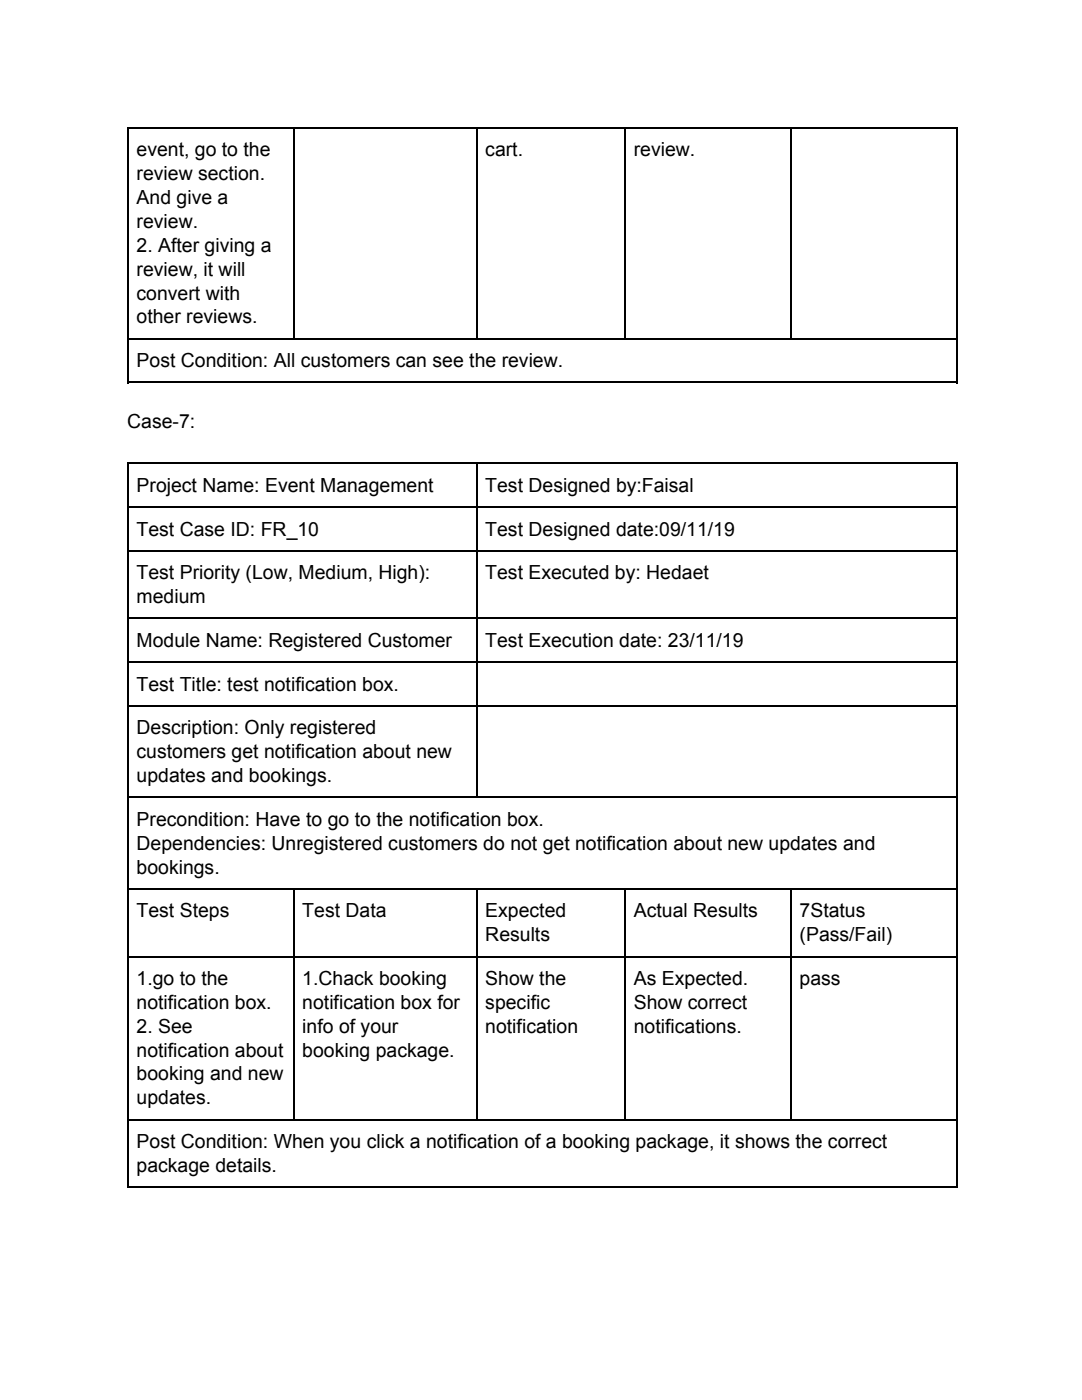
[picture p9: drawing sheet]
<svg xmlns="http://www.w3.org/2000/svg" width="216mm" height="279mm" viewBox="0 0 216 279" stroke-linecap="round" stroke-linejoin="round" font-family="sans-serif">
<defs><g id="words">
<g font-size="3.9">
<text x="27.3" y="31.2">event, go to the</text>
<text x="27.3" y="36">review section.</text>
<text x="96.8" y="31.2">cart.</text>
<text x="126.5" y="31.2">review.</text>
<text x="27.3" y="40.7">And give a</text>
<text x="27.3" y="45.5">review.</text>
<text x="27.3" y="50.3">2. After giving a</text>
<text x="27.3" y="55">review, it will</text>
<text x="27.3" y="59.8">convert with</text>
<text x="27.3" y="64.6">other reviews.</text>
<text x="27.3" y="73.3">Post Condition: All customers can see the review.</text>
<text x="25.4" y="85.5">Case-7:</text>
<text x="27.3" y="98.2">Project Name: Event Management</text>
<text x="96.8" y="98.2">Test Designed by:Faisal</text>
<text x="27.3" y="106.9">Test Case ID: FR_10</text>
<text x="96.8" y="106.9">Test Designed date:09/11/19</text>
<text x="27.3" y="115.6">Test Priority (Low, Medium, High):</text>
<text x="96.8" y="115.6">Test Executed by: Hedaet</text>
<text x="27.3" y="120.4">medium</text>
<text x="27.3" y="129.1">Module Name: Registered Customer</text>
<text x="96.8" y="129.1">Test Execution date: 23/11/19</text>
<text x="27.3" y="137.8">Test Title: test notification box.</text>
<text x="27.3" y="146.6">Description: Only registered</text>
<text x="27.3" y="151.3">customers get notification about new</text>
<text x="27.3" y="156.1">updates and bookings.</text>
<text x="27.3" y="164.8">Precondition: Have to go to the notification box.</text>
<text x="27.3" y="169.6">Dependencies: Unregistered customers do not get notification about new updates and</text>
<text x="27.3" y="174.4">bookings.</text>
<text x="27.3" y="183.1">Test Steps</text>
<text x="60.3" y="183.1">Test Data</text>
<text x="96.8" y="183.1">Expected</text>
<text x="126.5" y="183.1">Actual Results</text>
<text x="159.5" y="183.1">7Status</text>
<text x="96.8" y="187.9">Results</text>
<text x="159.5" y="187.9">(Pass/Fail)</text>
<text x="27.3" y="196.6">1.go to the</text>
<text x="60.3" y="196.6">1.Chack booking</text>
<text x="96.8" y="196.6">Show the</text>
<text x="126.5" y="196.6">As Expected.</text>
<text x="159.5" y="196.6">pass</text>
<text x="27.3" y="201.3">notification box.</text>
<text x="60.3" y="201.3">notification box for</text>
<text x="96.8" y="201.3">specific</text>
<text x="126.5" y="201.3">Show correct</text>
<text x="27.3" y="206.1">2. See</text>
<text x="60.3" y="206.1">info of your</text>
<text x="96.8" y="206.1">notification</text>
<text x="126.5" y="206.1">notifications.</text>
<text x="27.3" y="210.9">notification about</text>
<text x="27.3" y="215.6">booking and new</text>
<text x="60.3" y="210.9">booking package.</text>
<text x="27.3" y="220.4">updates.</text>
<text x="27.3" y="229.1">Post Condition: When you click a notification of a booking package, it shows the correct</text>
<text x="27.3" y="233.9">package details.</text>
</g>
</g></defs>
<g fill="none" stroke="#000" stroke-width=".26">
<path d="M25.4 25.5h165.6M25.5 25.4v51.1M58.6 25.4v42.3M95.1 25.4v42.3M124.8 25.4v42.3M157.8 25.4v42.3M190.9 25.4v51.1M25.4 67.6h165.6M25.4 76.3h165.6M25.4 92.5h165.6M25.5 92.3v144.8M95.1 92.3v67"/>
<path d="M190.9 92.3v144.8M25.4 109.9h165.6M25.4 101.2h165.6M25.4 132.2h165.6M25.4 123.4h165.6M25.4 159.1h165.6M25.4 140.9h165.6M25.4 177.4h165.6M58.6 177.3v46.3M95.1 177.3v46.3M124.8 177.3v46.3M157.8 177.3v46.3"/>
<path d="M25.4 190.9h165.6M25.4 223.4h165.6M25.4 236.9h165.6"/>
</g>
<use href="#words"/>
</svg>
